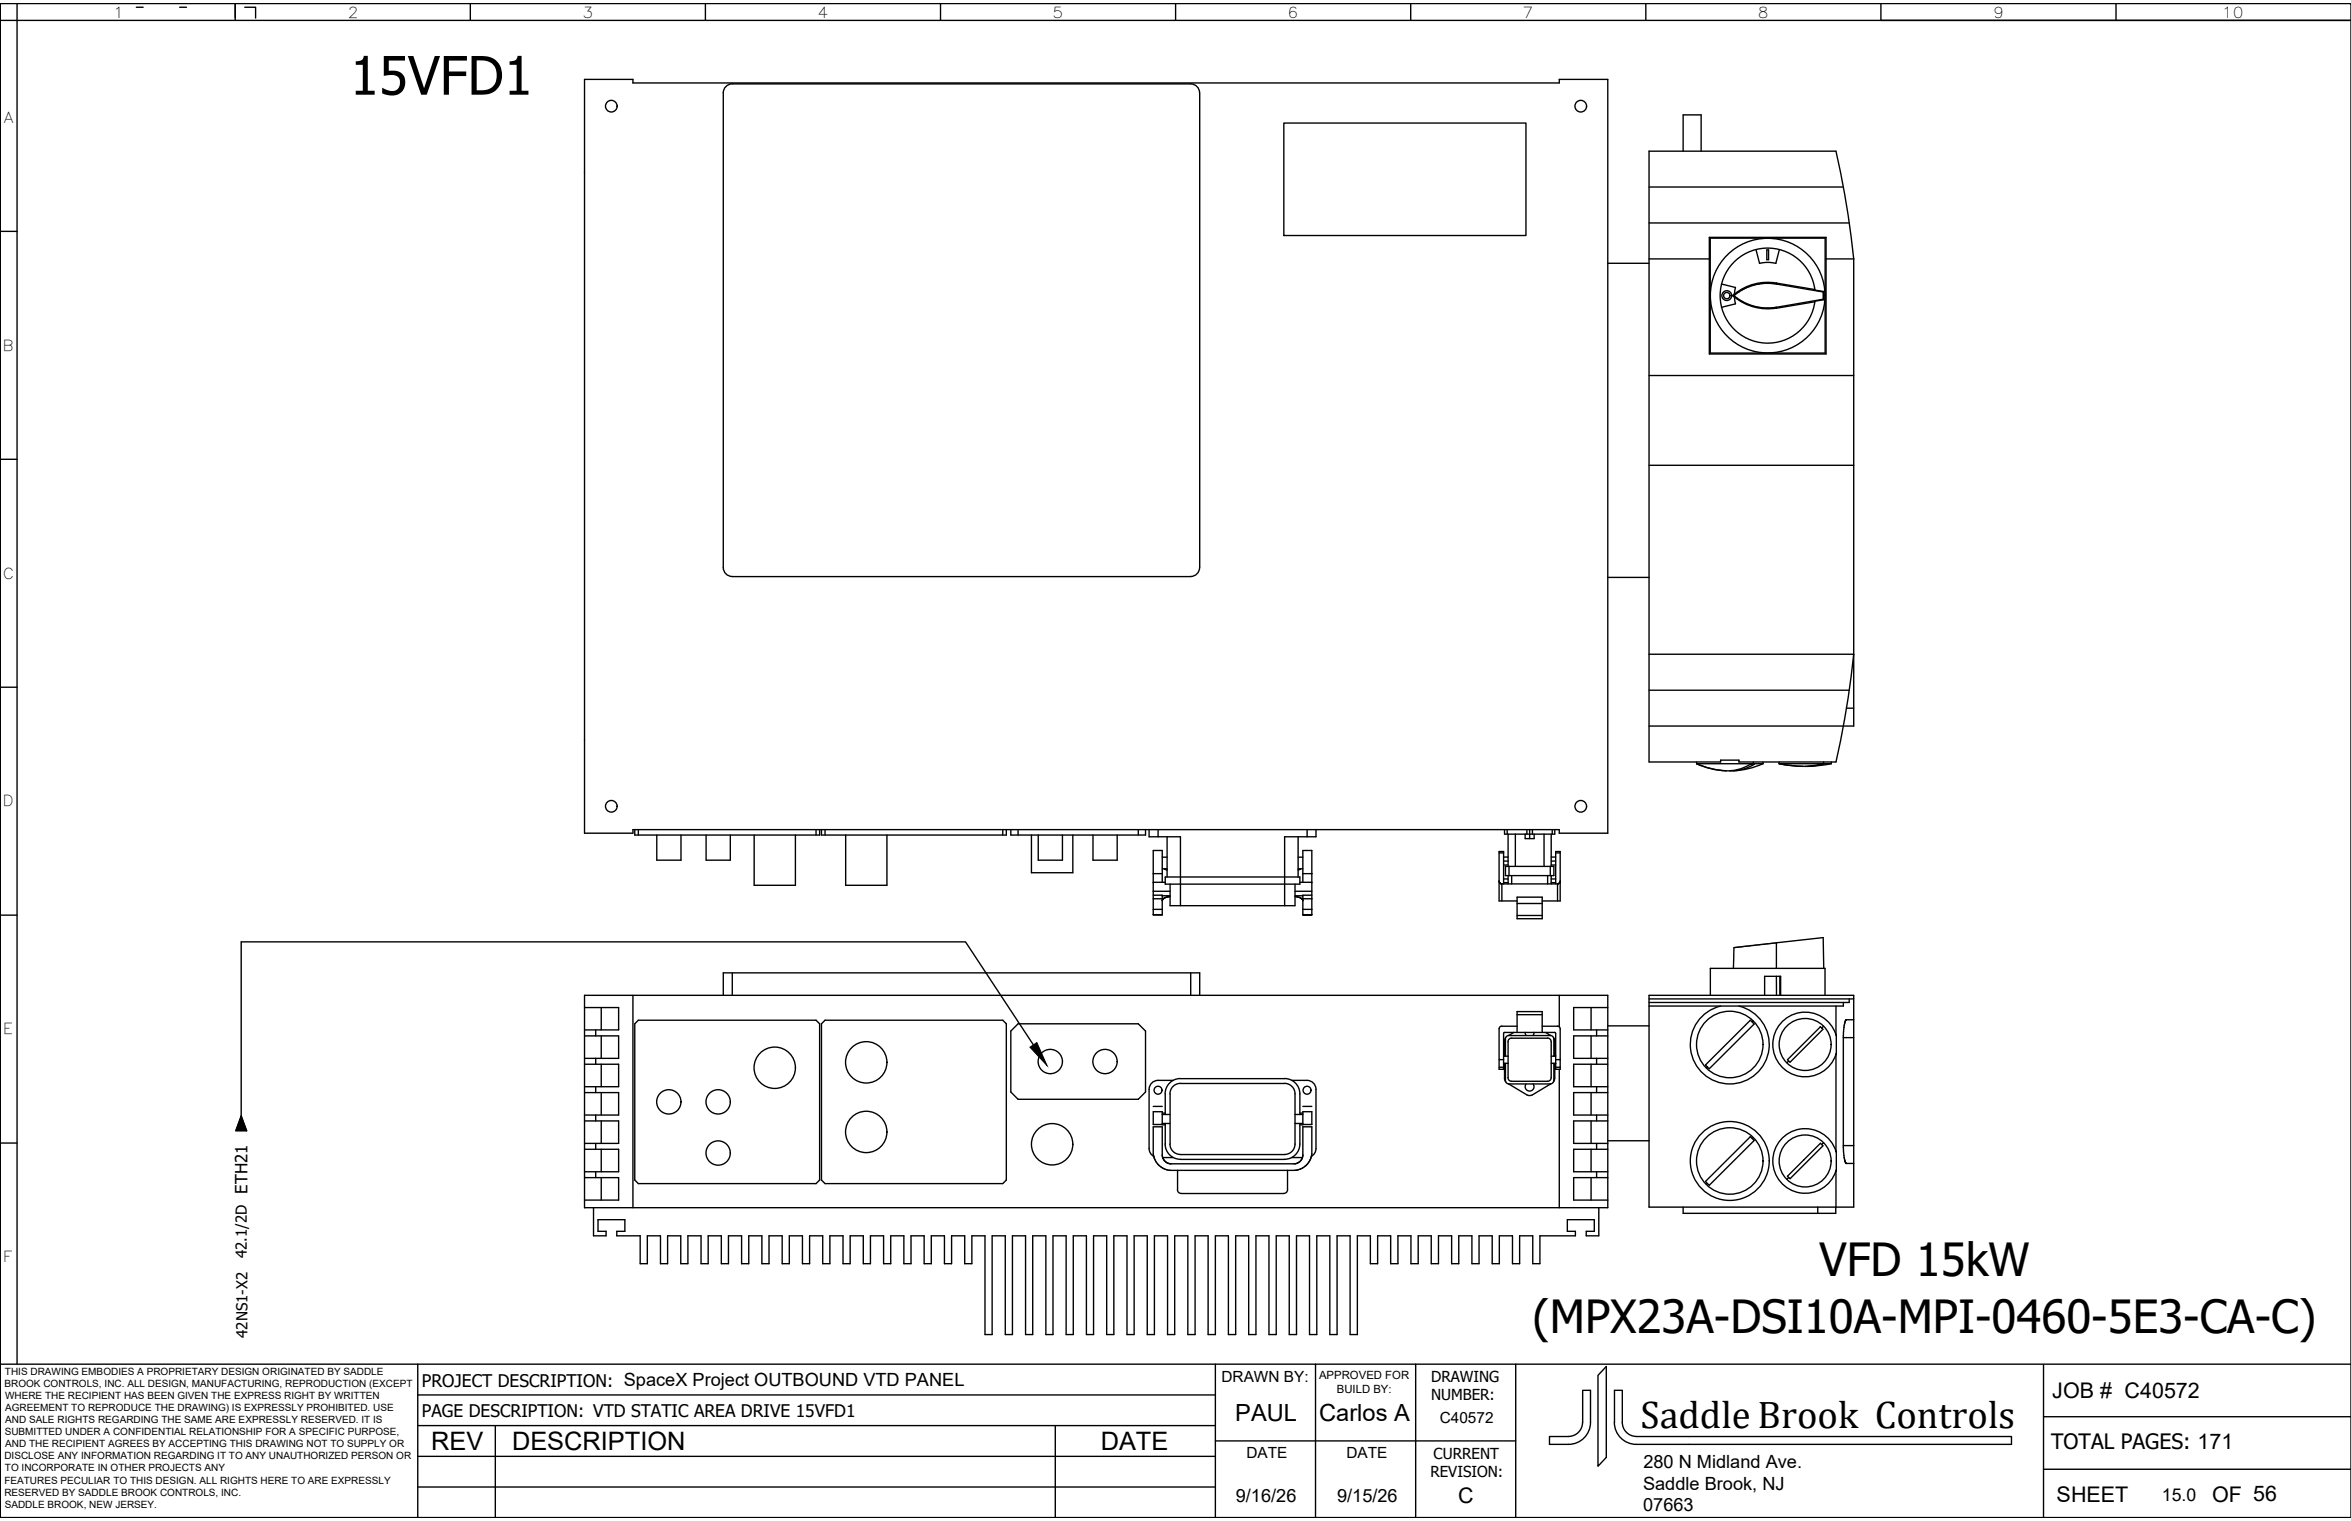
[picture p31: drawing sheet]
<svg xmlns="http://www.w3.org/2000/svg" width="432mm" height="279mm" viewBox="0 0 432 279" stroke-linecap="round" stroke-linejoin="round" font-family="sans-serif">
<defs><g id="words">
<text font-size="9.8" x="64.3" y="17.4">15VFD1</text>
<g font-size="8.4">
<text x="334.2" y="234.5">VFD 15kW</text>
<text x="281.5" y="244.9">(MPX23A-DSI10A-MPI-0460-5E3-CA-C)</text>
</g>
<text font-size="7.1" x="301.3" y="262.4">Saddle Brook Controls</text>
<g font-size="4.7">
<text x="79.2" y="266.3">REV</text>
<text x="94" y="266.4">DESCRIPTION</text>
<text x="202.2" y="266.3">DATE</text>
</g>
<g font-size="4.3">
<text x="226.9" y="261.1">PAUL</text>
<text x="242.3" y="261.1">Carlos A</text>
</g>
<g font-size="4">
<text x="376.9" y="256.8">JOB # C40572</text>
<text x="377.7" y="275.9">SHEET</text>
<text x="406.3" y="275.9">OF 56</text>
</g>
<g font-size="3.9">
<text x="376.7" y="266.3">TOTAL PAGES: 171</text>
<text x="267.8" y="276.1">C</text>
</g>
<g font-size="3.3">
<text x="301.8" y="269.6">280 N Midland Ave.</text>
<text x="227" y="275.9">9/16/26</text>
<text x="245.6" y="275.9">9/15/26</text>
<text x="301.8" y="273.6">Saddle Brook, NJ</text>
<text x="301.8" y="277.6">07663</text>
</g>
<g font-size="3.2">
<text x="77.5" y="254.8">PROJECT DESCRIPTION: SpaceX Project OUTBOUND VTD PANEL</text>
<text x="77.5" y="260.2">PAGE DESCRIPTION: VTD STATIC AREA DRIVE 15VFD1</text>
<text x="397.1" y="275.7">15.0</text>
</g>
<g font-size="2.8">
<text x="20.8" y="3.2">1</text>
<text x="63.9" y="3.2">2</text>
<text x="107" y="3.2">3</text>
<text x="150.2" y="3.2">4</text>
<text x="193.3" y="3.2">5</text>
<text x="236.5" y="3.2">6</text>
<text x="279.7" y="3.2">7</text>
<text x="322.9" y="3.2">8</text>
<text x="366" y="3.2">9</text>
<text x="408.1" y="3.2">10</text>
<text x=".7" y="22.5">A</text>
<text x=".5" y="64.4">B</text>
<text x=".5" y="106.3">C</text>
<text x=".5" y="148.1">D</text>
<text x=".6" y="190">E</text>
<text x=".6" y="231.9">F</text>
<text x="45.3" y="231.2" transform="rotate(-90 45.3 231.2)">42.1/2D ETH21</text>
<text x="45.5" y="245.8" transform="rotate(-90 45.5 245.8)">42NS1-X2</text>
<text x="224.3" y="253.8">DRAWN BY:</text>
<text x="262.8" y="253.9">DRAWING</text>
<text x="262.8" y="257.2">NUMBER:</text>
<text x="264.4" y="261.4">C40572</text>
<text x="228.9" y="267.9">DATE</text>
<text x="247.3" y="267.9">DATE</text>
<text x="263.3" y="267.9">CURRENT</text>
<text x="262.7" y="271.4">REVISION:</text>
</g>
<g font-size="2.1">
<text x="242.3" y="253.3">APPROVED FOR</text>
<text x="245.5" y="255.8">BUILD BY:</text>
</g>
<g font-size="1.8">
<text x=".8" y="254.8">BROOK CONTROLS, INC. ALL DESIGN, MANUFACTURING, REPRODUCTION (EXCEPT</text>
<text x=".9" y="252.6">THIS DRAWING EMBODIES A PROPRIETARY DESIGN ORIGINATED BY SADDLE</text>
<text x=".9" y="257">WHERE THE RECIPIENT HAS BEEN GIVEN THE EXPRESS RIGHT BY WRITTEN</text>
<text x=".9" y="263.7">SUBMITTED UNDER A CONFIDENTIAL RELATIONSHIP FOR A SPECIFIC PURPOSE,</text>
<text x="1" y="259.2">AGREEMENT TO REPRODUCE THE DRAWING) IS EXPRESSLY PROHIBITED. USE</text>
<text x="1" y="261.4">AND SALE RIGHTS REGARDING THE SAME ARE EXPRESSLY RESERVED. IT IS</text>
<text x=".8" y="268.1">DISCLOSE ANY INFORMATION REGARDING IT TO ANY UNAUTHORIZED PERSON OR</text>
<text x="1" y="265.9">AND THE RECIPIENT AGREES BY ACCEPTING THIS DRAWING NOT TO SUPPLY OR</text>
<text x=".8" y="272.5">FEATURES PECULIAR TO THIS DESIGN. ALL RIGHTS HERE TO ARE EXPRESSLY</text>
<text x=".8" y="274.7">RESERVED BY SADDLE BROOK CONTROLS, INC.</text>
<text x=".9" y="270.3">TO INCORPORATE IN OTHER PROJECTS ANY</text>
<text x=".9" y="276.9">SADDLE BROOK, NEW JERSEY.</text>
</g>
</g></defs>
<!-- layer: WIRES -->
<path d="M0 .7v278.1M345.5 3.7h86.3" fill="none" stroke="#000" stroke-width=".25"/>
<!-- layer: 0 -->
<g fill="none" stroke="#000" stroke-width=".25">
<path d="M0 .7h431.8v278.1h-431.8zM0 3.7h431.8M3.1 .7v249.9M25 1.3h1.3M33 1.3h1.2M43.2 .7v3M45 1.3h1.9v2M86.4 .7v3M129.6 .7v3M172.7 .7v3M215.9 .7v3M259.1 .7v3"/>
<path d="M302.3 .7v3M345.5 .7v3M388.6 .7v3M235.8 22.6h44.5v20.7h-44.5zM0 42.5h3.1M0 84.4h3.1M0 126.2h3.1M0 168.1h3.1M189.8 191.9l-12.5-18.9h-133v32M0 210h3.1M44.3 205l1 2.7h-2zM0 250.6h431.8"/>
<path d="M76.7 250.6v28.2M76.7 256.2h146.5M223.2 250.6v28.2M241.6 250.6v28.2M260 250.6v28.2M278.4 250.6v28.2M295 251v16.7l-1.5 1.6v-16.7zM375.3 250.8v28M76.7 273.2h146.5M76.7 267.5h146.5M76.7 261.9h146.5M91 261.9v16.9"/>
<path d="M193.8 261.9v16.9M223.2 264.7h55.2M290.7 261.3a2.57 2.57 0 0 1-2.6 2.6h-3.5M290.7 261.3v-5.9h1.4v5.9a4 4 0 0 1-4 4h-3.5v-1.4M296.5 261.3a4 4 0 0 0 4 4h68.9v-1.4h-68.9a2.61 2.61 0 0 1-2.5-2.6v-5.9h-1.5v5.9M375.3 269.9h56.5M375.3 260.2h56.5"/>
</g>
<!-- layer: projection -->
<g fill="none" stroke="#000" stroke-width=".25">
<path d="M107.4 14.6h8.8v.6h170.2v-.6h8.9v138.5h-8.9v-.7h-170.2v.7h-8.8zM132.8 17.1v87.2a1.64 1.64 0 0 0 1.7 1.6M132.8 17a1.64 1.64 0 0 1 1.7-1.6h84.2a1.64 1.64 0 0 1 1.6 1.6M220.3 17.1v87.2M302.9 34.4h35.7M309.1 27.8v-6.7h3.3v6.7M295.3 48.4h7.6M302.9 47.6h11M302.9 41h36.7M313.9 43.6h21.5v21.4h-21.5zM314.1 43.8h21.1v21.1h-21.1zM316.2 52.2l2.5 .6-.1 1.2"/>
<path d="M318.2 54.3l.4 .3M318.2 54.3h.3M318.5 54.3a9.6 9.6 0 0 0 5.6 2.3l2.2-.1M318.6 54.6l.1 1.2M318.6 54l-.4 .3M318.6 54.6a9.7 9.7 0 0 0 7.7 2M318.7 55.8l-2.5 .7M322.5 45.8l.7 2.6 1.5-.2 1.5 .2 .6-2.6M324.5 45.9h.3v1.8h-.3zM326.3 52.2a9.5 9.5 0 0 0-7.7 2l-.1 .1M326.3 52.2l8.6 1.4M326.3 52.2v-.2l7 1.2"/>
<path d="M326.3 52a9.7 9.7 0 0 0-7.7 2M333.3 55.4l-7 1.2v-.1M333.3 53.3a8.7 8.7 0 0 0-13.3-6.4 8.7 8.7 0 0 0 0 14.8 8.7 8.7 0 0 0 13.3-6.4l1.7-.2M333.4 53.3l1.6 .3M334.9 55l.1 .1M334.9 55l-8.6 1.5M334.9 53.6v1.4M335 53.6h-.1M335 53.6v1.5M335.4 47.6h5.1M340.5 47.6a164.3 164.3 0 0 0-3.3-19.8h-34.3v112.2h13.1v-.4h3.4v.4h17.8a168.5 168.5 0 0 0 3.3-19.8h-37.6M340.5 47.6v85.8h-37.6"/>
<path d="M302.9 69h37.6M302.9 85.5h37.6M134.5 105.9h84.2M220.3 104.3a1.64 1.64 0 0 1-1.6 1.6M295.3 106.1h7.6M107.4 135.9h.1M302.9 126.8h36.7M311.6 140v.3h12.2M322 140v.3l-.2 .1M323.8 140v.3M326.8 140v.3h9.5M334.9 140v.3"/>
<path d="M336.3 140v.3M339.1 130.1h1.4M116.6 152.4v1h33.9v-1M117.2 152.4v1M120.6 153.4v4.6h4.5v-4.6M129.7 153.4v4.6h4.4v-4.6M138.5 153.4v9.2h7.6v-9.2M149.9 152.4v1M150.9 152.4v1h33.9v-1M151.5 152.4v1M155.3 153.4v9.2h7.6v-9.2M184.2 152.4v1"/>
<path d="M185.7 152.4v1h24.7v-1M187 152.4v1M189.4 153.4v6.9h7.6v-6.9M190.7 153.4v4.6h4.4v-4.6M200.7 153.4v4.6h4.5v-4.6M209.1 152.4v1M211.1 152.4v1.3h5.7v12.7M212.7 152.4v1.3M213.5 159.6h.9M213.5 157.5h.9M213.8 159.6l.6 .2M214.4 153.7v7.4"/>
<path d="M238.4 159.6h.9M238.4 157.5h.9M238.4 153.7v7.4M238.9 159.6l-.5 .2M240.1 152.4v1.3M241.7 152.4v1.3h-5.8v12.7M275.3 156.7h.9M276.2 157.4h.8M276.2 158.9h.8M276.2 158.2h.8M276.3 152.4v.8h9.3v-.8M276.5 159.2h8.9v1.6h-8.9z"/>
<path d="M276.8 152.4v.8M277 153.2v6M277.2 159.2v1.6M278.3 153.2v6M280.1 153.2v.9h1.7v-.9M280.4 152.4v.8M280.9 152.4v1.7M281.5 152.4v.8M283.6 153.2v6M284.7 159.2v1.6M284.9 153.2v6M284.9 157.4h.8"/>
<path d="M284.9 158.9h.8M284.9 158.2h.8M285.1 152.4v.8M285.7 156.7h.9M311.6 140.3a12.3 12.3 0 0 0 8 1l1.8-.9h.8M322.2 140.4l-1.3 .6-1.2 .4-2 .2M323.8 140.3a14.8 14.8 0 0 1-5.4 1.3M326.8 140.3l1.2 .2a15.4 15.4 0 0 0 6.3-.1M334.3 140.4h.5M334.8 140.4l-1.6 .3-1.7 .1M334.9 140.3l-.3 .1M336.3 140.3l-1.8 .3-2.5 .2"/>
<path d="M134.5 178.7v4.1M211.8 168h1.7M211.8 167h1.7M211.8 165.1h1.7M211.8 160.5h1.7M211.8 163.7h3.1M211.8 162.1h2.2M213.5 162.1v-5.9h-1.7v11.8h1.7v-3.6h-1.7M213.5 164.5h1.4M213.5 165.3h.1M214 161.1h24.7v1.3h-24.7zM214.9 162.4v4h22.9v-4"/>
<path d="M214.9 164.7l-1.1 .3-.3 .4M218.7 178.7v4.1M237.8 164.7l.9 .2 .6 .4M237.8 164.5h1.5M237.8 163.7h3.1M238.7 162.1h2.2M239.3 165.4h.1M239.3 168h1.6h-1.6M239.3 162.1v-5.9h1.6v11.8M239.3 168h1.6M239.3 167h1.6M239.3 165.1h1.6"/>
<path d="M239.3 160.5h1.6M240.9 164.4h-1.6v3.6M275.3 161.9l.4 .4h10.6M275.6 162.3h.1M275.8 162.3v.1M275.8 162.4v3.1M276.2 162.4v-6h-.9v9.1h3.3M276.2 162.1h.8M276.2 161.5h.8M277 160.8v1.6M277.6 160.8v1.6M278.6 164.8h4.7v4h-4.7z"/>
<path d="M278.6 168.2h4.7M278.6 166h4.7M284.2 160.8v1.6M284.9 160.8v1.6M284.9 162.1h.8M284.9 161.5h.8M285.7 162.4v-6h.9v9.1h-3.3M286.1 162.3v3.2M286.4 162.2l-.1 .1M286.5 162.1l-.2 .2M286.5 162v.1M286.6 161.9l-.1 .1"/>
<path d="M326.3 173.2l-7.8 .9-.1 3.8M326.3 179.3v3.5M326.3 173.2v4.7M326.3 173.2l8.6-1 .1 5.7M326.9 179.3v3.5M107.4 182.8h187.9v39h-187.9zM107.4 195.5h6.2v4.1h-6.2M107.4 190.3h6.2v4.1h-6.2M107.4 185.1h6.2v4.1h-6.2M109.4 189.2v1.1M109.4 194.4v1.1M109.4 199.6v1.1"/>
<path d="M110.4 185.1v4.1M110.4 190.3v4.1M110.4 195.5v4.1M116.2 182.8v39M116.6 188.1l.6-.7h32.7l.6 .7v28.7l-.6 .6h-32.7l-.6-.6zM132.8 182.8v-4.1h87.5v4.1M150.9 188.1l.6-.7h32.7l.6 .7v28.7l-.6 .6h-32.7l-.6-.6zM185.7 189.4l1.3-1.3h22.1l1.3 1.3v11.2l-1.3 1.3h-22.1l-1.3-1.3zM215.5 198.5h-2.8a1.64 1.64 0 0 0-1.6 1.6v10.9a1.64 1.64 0 0 0 .8 1.4M216.8 199a1.88 1.88 0 0 0-1.9 1.9v9.3a1.92 1.92 0 0 0 1.9 1.9h19.1M216.8 199h19.1M235.9 199a1.92 1.92 0 0 1 1.9 1.9v9.3a1.92 1.92 0 0 1-1.9 1.9"/>
<path d="M235.9 198.1a2.8 2.8 0 0 1 2.8 2.8v3.8M235.9 198.1h-19.1a2.8 2.8 0 0 0-2.8 2.8v3.8M237.3 198.5h2.8a1.64 1.64 0 0 1 1.6 1.6v10.9a1.64 1.64 0 0 1-.9 1.4M275.3 196h.9M275.3 194.6h.9M276.2 195.4h.3M276.2 195.3h.8M276.2 194h.8M276.2 194h.3M276.3 195.4v2.7l.2 .6M276.5 190.9v3.1M276.5 195.3v3.2"/>
<path d="M276.5 190.6l-.2 .6v2.8M277 198a.67 .67 0 0 0 .6 .6M277 191.4v6.6M277.1 199.1l3.3 2M277.1 190.2a.67 .67 0 0 0-.6 .7M277.2 190.2h7.5M277.6 190.7a.67 .67 0 0 0-.6 .7M277.6 198.6h6.6M277.6 190.7h6.6M278 189.7l-.9 .5M278.6 188.5h-2.8l-.4 .2-.1 7.7h.9v-6.7h9.4l.1 .1M278.6 186.4h4.7"/>
<path d="M278.6 189.7v-3.9h4.7v3.9M280.1 189.6l.2 .6M280.3 199.1a.81 .81 0 0 0 .1 1.1 .81 .81 0 0 0 1.1 0 .81 .81 0 0 0 .1-1.1M281.7 189.6l-.1 .6M283.3 188.5h2.8l.4 .2 .1 7.7h-.9v-6.6M283.9 189.7l.9 .5M284.2 190.7a.67 .67 0 0 1 .7 .7M284.7 190.2a.67 .67 0 0 1 .7 .7v3.1M284.8 199.1l-3.3 2M284.9 195.3h.8M284.9 194h.8M284.9 191.4v6.6"/>
<path d="M284.9 198a.67 .67 0 0 1-.7 .6M285.3 190.6l.2 .6 .1 2.8M285.4 195.3v3.1a.67 .67 0 0 1-.7 .7h-7.6a.67 .67 0 0 1-.6-.7M285.4 195.4h.3M285.4 194h.3M285.6 195.4l-.1 2.7-.2 .6M285.7 196h.9M285.7 194.6h.9M286.4 182.8v5.8M286.4 196.4v25.4M292.2 185.1v4.1M292.2 190.3v4.1"/>
<path d="M292.2 195.5v4.1M293.2 189.2v1.1M293.2 194.4v1.1M293.2 199.6v1.1M295.3 195.5h-6.3v4.1h6.3M295.3 190.3h-6.3v4.1h6.3M295.3 185.1h-6.3v4.1h6.3M295.3 188.4h7.6M302.9 182.8h37.6v38.9h-37.6zM302.9 183.5h37.6M313.6 196l-.2 .2M314.1 182.8v-4.9h21.1v4.9"/>
<path d="M316 184.8a7.2 7.2 0 0 0-4.3 11.2 7.2 7.2 0 0 0 12 0 7.2 7.2 0 0 0-4.3-11.2M321.5 187.4l.7 .7M321.5 187.4l-8.3 8.2 .4 .4M322 187.6l-.2 .1M322.2 188.1l-8.3 8.2-.3-.3M324.1 182.8v-3.5h2.9v3.5M328.5 194.9l-.3 .3M334.3 188.6l.3 .2M334.3 188.6l-6 6.1 .3 .3 .2 .1 6-6M334.6 188.8l.2 .3M334.9 188.5l-.3 .3M337.2 190a5.9 5.9 0 0 0-9.2-2.9 5.9 5.9 0 0 0 0 9.6 5.9 5.9 0 0 0 9.2-3"/>
<path d="M337.2 184.8v8.8M337.2 193.6v17.9M337.2 193.6v.1M338.6 184.2v.6h-35.7M338.6 190.6v19.8M338.6 190.6h1.9M339.6 183.5v.7h-36.7M340.5 187.3h-1.4l-.1 .1-.3 1.2-.1 2M107.4 216.3h6.2v4.2h-6.2M107.4 211.1h6.2v4.1h-6.2M107.4 205.9h6.2v4.1h-6.2M107.4 200.7h6.2v4.1h-6.2"/>
<path d="M109.4 204.8v1.1M109.4 210v1.1M109.4 215.2v1.1M110.4 200.7v4.1M110.4 205.9v4.1M110.4 211.1v4.1M110.4 216.3v4.2M211.8 207h1.7v5.5l.6 .9 .7 .4 23.4-.1a1.76 1.76 0 0 0 1.1-1.4v-5.3h1.6v5a3.4 3.4 0 0 1-3.1 3h-22.9a3.4 3.4 0 0 1-3-2.7zM211.8 204.2h1.7v2.4h-1.7zM211.8 203.2h1.7M213.5 206.6h.5M213.5 206.4h1.4"/>
<path d="M213.5 204.7h1.4M213.5 204.5h.5M213.6 212.6h1.9M214 206.4v3.8a2.8 2.8 0 0 0 2.8 2.8h19.1M216.3 215v3.6a.67 .67 0 0 0 .6 .6M216.9 219.2h18.9M236.5 215v3.6a.67 .67 0 0 1-.7 .6M237.3 212.6h1.9M237.8 206.4h1.5M237.8 204.7h1.5M238.7 206.4v3.8a2.8 2.8 0 0 1-2.8 2.8M238.7 206.6h.6"/>
<path d="M238.7 204.5h.6M239.3 204.2h1.6v2.4h-1.6zM239.3 203.2h1.6M280.4 201.1a.98 .98 0 0 0 1 0M292.2 200.7v4.1M292.2 205.9v4.1M292.2 211.1v4.1M292.2 216.3v4.2M293.2 204.8v1.1M293.2 210v1.1M293.2 215.2v1.1M295.3 216.3h-6.3v4.2h6.3"/>
<path d="M295.3 211.1h-6.3v4.1h6.3M295.3 205.9h-6.3v4.1h6.3M295.3 200.7h-6.3v4.1h6.3M295.3 209.6h7.6M313.6 217.4l-.2 .2M321.8 209.1l-.3-.3-8.3 8.2 .3 .3 .4 .4 8.3-8.2M321.8 209.1l.4 .4M322 209l-.2 .1M328.5 216.3l.3 .2M328.5 216.3l-.3 .3M334.3 210l.5 .5M334.3 210l-6 6.1 .2 .2"/>
<path d="M334.8 210.5l-6 6M334.9 209.9l-.3 .3M337.2 211.4a5.9 5.9 0 0 0-9.2-2.9 5.9 5.9 0 0 0 0 9.6 5.9 5.9 0 0 0 9.2-3M337.2 211.5v10.2M338.6 210.4l.1 2.1 .3 1.1 .1 .1h1.4M338.6 210.4h1.9M109 221.8v5.2h2.3v-.8h-1.5v-2.2h5v2.2h-1.5v.8h4.3v5.1h1.3v-5.1h2.4v5.1h1.3v-5.1h2.4v5.1h1.3v-5.1h2.5v5.1h1.3v-5.1h2.4v5.1h1.3v-5.1h2.4v5.1h1.3v-5.1h2.4v5.1h1.3v-5.1h2.5v5.1h1.3v-5.1h2.4v5.1h1.3v-5.1h2.4v5.1h1.3v-5.1h2.4v5.1h1.3v-5.1h2.5v5.1h1.3v-5.1h2.4v5.1h1.3v-5.1h2.4v5.1h1.3v-5.1h2.4v5.1h1.3v-5.1h2.5v5.1h1.3v-5.1h2.4v5.1h1.3v-5.1h2.4v18.2h1.3v-18.2h2.4v18.2h1.3v-18.2h2.5v18.2h1.3v-18.2h2.4v18.2h1.3v-18.2h2.4v18.2h1.3v-18.2h2.4v18.2h1.4v-18.2h2.4v18.2h1.3v-18.2h2.4v18.2h1.3v-18.2h2.4v18.2h1.3v-18.2h2.4v18.2h1.4v-18.2h2.4v18.2h1.3v-18.2h2.4v18.2h1.3v-18.2h2.4v18.2h1.3v-18.2h2.4v18.2h1.4v-18.2h2.4v18.2h1.3v-18.2h2.4v18.2h1.3v-18.2h2.4v18.2h1.4v-18.2h2.3v18.2h1.4v-18.2h2.4v18.2h1.3v-18.2h2.4v5.1h1.3v-5.1h2.4v5.1h1.4v-5.1h2.3v5.1h1.4v-5.1h2.4v5.1h1.3v-5.1h2.4v5.1h1.3v-5.1h2.4v5.1h1.4v-5.1h2.4v5.1h1.3v-5.1h2.4v5.1h1.3v-5.1h2.4v5.1h1.3v-5.1h6.5v-.8h-1.4v-2.2h4.9v2.2h-1.5v.8h2.3v-5.2M309.1 221.7v1.2h28.1v-1.2M333.9 221.7v1.2"/>
<circle cx="112.3" cy="19.5" r="1.07"/>
<circle cx="290.3" cy="19.5" r="1.07"/>
<circle cx="317.2" cy="54.3" r=".9"/>
<circle cx="317.2" cy="54.3" r=".58"/>
<circle cx="324.7" cy="54.3" r="10.5"/>
<circle cx="112.3" cy="148.1" r="1.07"/>
<circle cx="290.3" cy="148.1" r="1.07"/>
<circle cx="142.3" cy="196.1" r="3.8"/>
<circle cx="159.1" cy="195.1" r="3.8"/>
<circle cx="192.9" cy="195" r="2.23"/>
<circle cx="203" cy="195" r="2.23"/>
<circle cx="317.7" cy="191.9" r="6.1"/>
<circle cx="331.5" cy="191.9" r="4.8"/>
<circle cx="122.8" cy="202.4" r="2.23"/>
<circle cx="131.9" cy="211.8" r="2.23"/>
<circle cx="131.9" cy="202.4" r="2.23"/>
<circle cx="159.1" cy="207.9" r="3.8"/>
<circle cx="193.2" cy="210.2" r="3.8"/>
<circle cx="212.7" cy="200.3" r=".73"/>
<circle cx="240.1" cy="200.3" r=".73"/>
<circle cx="317.7" cy="213.3" r="7.3"/>
<circle cx="317.7" cy="213.3" r="6.1"/>
<circle cx="331.5" cy="213.3" r="4.8"/>
</g>
<!-- layer: 0 -->
<path d="M189.2 192.4l1.2-.9 1.9 4.2zM44.3 205l1 2.7h-2z" fill="#000" stroke="#000" stroke-width=".18"/>
<use href="#words"/>
</svg>
